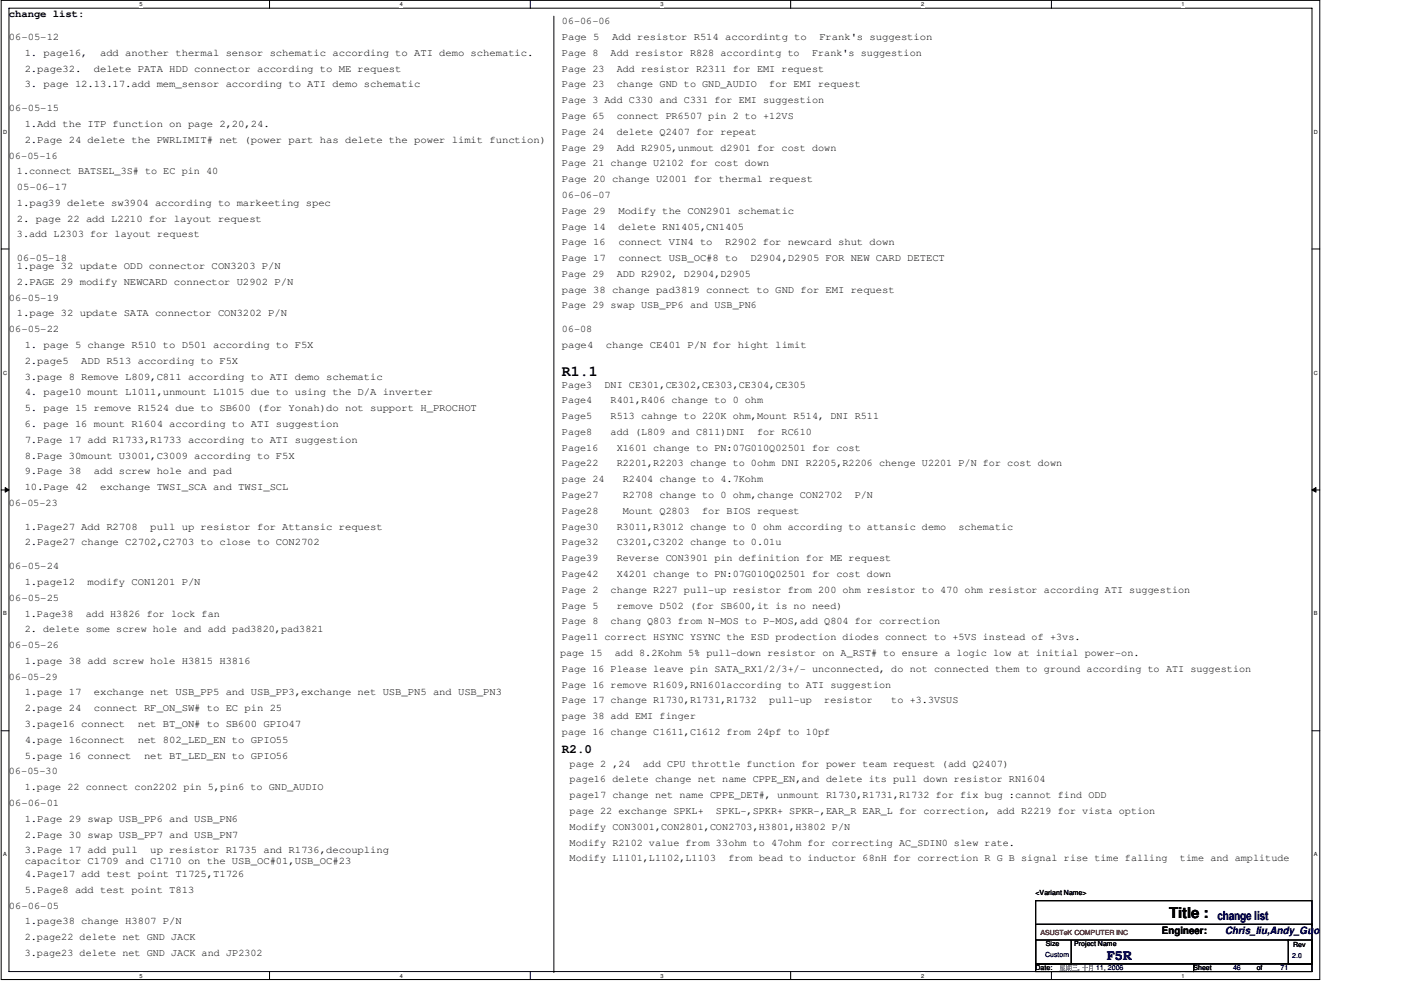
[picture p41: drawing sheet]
<svg xmlns="http://www.w3.org/2000/svg" width="297mm" height="210mm" viewBox="0 0 297 210" stroke-linecap="round" stroke-linejoin="round" font-family="sans-serif">
<defs><g id="words">
<g font-size="3.2">
<text x="119.1" y="79.8">R1.1</text>
<text x="247.9" y="194.7">Title :</text>
</g>
<text font-size="2.7" x="119.1" y="159.7">R2.0</text>
<g font-size="2.7" fill="#00f">
<text x="258.1" y="195.2">change list</text>
<text x="234.7" y="203.5">F5R</text>
</g>
<g font-size="2.2">
<text x="1.9" y="3.6">change list:</text>
<text x="119.1" y="5.1">06-06-06</text>
<text x="1.9" y="8.5">06-05-12</text>
<text x="5.2" y="11.9">1. page16,</text>
<text x="21.2" y="11.9">add another thermal sensor schematic according to ATI demo schematic.</text>
<text x="119.1" y="11.9">Page 8</text>
<text x="119.1" y="8.5">Page 5</text>
<text x="129.5" y="11.9">Add resistor R828 accordintg to</text>
<text x="129.8" y="8.5">Add resistor R514 accordintg to</text>
<text x="172.2" y="11.9">Frank's suggestion</text>
<text x="173.7" y="8.5">Frank's suggestion</text>
<text x="5.2" y="15.2">2.page32.</text>
<text x="19.9" y="15.2">delete PATA HDD connector according to ME request</text>
<text x="119.1" y="15.2">Page 23</text>
<text x="130.8" y="15.2">Add resistor R2311 for EMI request</text>
<text x="1.9" y="23.5">06-05-15</text>
<text x="5.2" y="18.5">3. page 12.13.17.add mem_sensor according to ATI demo schematic</text>
<text x="119.1" y="18.5">Page 23</text>
<text x="119.1" y="21.9">Page 3 Add C330 and C331 for EMI suggestion</text>
<text x="130.8" y="18.5">change GND to GND_AUDIO</text>
<text x="163.1" y="18.5">for EMI request</text>
<text x="5.2" y="26.9">1.Add the ITP function on page 2,20,24.</text>
<text x="119.1" y="25.2">Page 65</text>
<text x="119.1" y="28.6">Page 24</text>
<text x="130.8" y="25.2">connect PR6507 pin 2 to +12VS</text>
<text x="130.8" y="28.6">delete Q2407 for repeat</text>
<text x="1.9" y="33.6">06-05-16</text>
<text x="5.2" y="30.3">2.Page 24 delete the PWRLIMIT# net (power part has delete the power limit function)</text>
<text x="119.1" y="31.9">Page 29</text>
<text x="119.1" y="35.3">Page 21 change U2102 for cost down</text>
<text x="130.8" y="31.9">Add R2905,unmout d2901 for cost down</text>
<text x="3.6" y="37">1.connect BATSEL_3S# to EC pin 40</text>
<text x="3.6" y="40.3">05-06-17</text>
<text x="119.1" y="42">06-06-07</text>
<text x="119.1" y="38.6">Page 20 change U2001 for thermal request</text>
<text x="3.6" y="43.6">1.pag39 delete sw3904 according to markeeting spec</text>
<text x="3.6" y="47">2. page 22 add L2210 for layout request</text>
<text x="119.1" y="45.3">Page 29</text>
<text x="131.1" y="45.3">Modify the CON2901 schematic</text>
<text x="3.6" y="50.3">3.add L2303 for layout request</text>
<text x="119.1" y="48.7">Page 14</text>
<text x="119.1" y="52">Page 16</text>
<text x="131.1" y="48.7">delete RN1405,CN1405</text>
<text x="131.1" y="52">connect VIN4 to</text>
<text x="153.8" y="52">R2902 for newcard shut down</text>
<text x="3.6" y="55.4">06-05-18</text>
<text x="3.6" y="57">1.page 32 update ODD connector CON3203 P/N</text>
<text x="119.1" y="58.7">Page 29</text>
<text x="119.1" y="55.4">Page 17</text>
<text x="130.8" y="58.7">ADD R2902, D2904,D2905</text>
<text x="131.1" y="55.4">connect USB_OC#8 to</text>
<text x="159.1" y="55.4">D2904,D2905 FOR NEW CARD DETECT</text>
<text x="1.9" y="63.8">06-05-19</text>
<text x="3.6" y="60.4">2.PAGE 29 modify NEWCARD connector U2902 P/N</text>
<text x="119.1" y="65.4">Page 29 swap USB_PP6 and USB_PN6</text>
<text x="119.1" y="62.1">page 38 change pad3819 connect to GND for EMI request</text>
<text x="1.9" y="70.4">06-05-22</text>
<text x="3.6" y="67.1">1.page 32 update SATA connector CON3202 P/N</text>
<text x="119.1" y="70.4">06-08</text>
<text x="5.2" y="73.8">1. page 5 change R510 to D501 according to F5X</text>
<text x="5.2" y="77.1">2.page5</text>
<text x="17.2" y="77.1">ADD R513 according to F5X</text>
<text x="119.1" y="73.8">page4</text>
<text x="128.4" y="73.8">change CE401 P/N for hight limit</text>
<text x="5.2" y="80.5">3.page 8 Remove L809,C811 according to ATI demo schematic</text>
<text x="5.2" y="83.8">4. page10 mount L1011,unmount L1015 due to using the D/A inverter</text>
<text x="119.1" y="82.2">Page3</text>
<text x="128.2" y="82.2">DNI CE301,CE302,CE303,CE304,CE305</text>
<text x="5.2" y="87.2">5. page 15 remove R1524 due to SB600 (for Yonah)do not support H_PROCHOT</text>
<text x="119.1" y="85.5">Page4</text>
<text x="119.1" y="88.9">Page5</text>
<text x="129.5" y="85.5">R401,R406 change to 0 ohm</text>
<text x="129.5" y="88.9">R513 cahnge to 220K ohm,Mount R514, DNI R511</text>
<text x="5.2" y="90.5">6. page 16 mount R1604 according to ATI suggestion</text>
<text x="5.2" y="93.9">7.Page 17 add R1733,R1733 according to ATI suggestion</text>
<text x="119.1" y="92.2">Page8</text>
<text x="119.1" y="95.5">Page16</text>
<text x="129.5" y="92.2">add (L809 and C811)DNI</text>
<text x="130.8" y="95.5">X1601 change to PN:07G010Q02501 for cost</text>
<text x="160.5" y="92.2">for RC610</text>
<text x="5.2" y="97.2">8.Page 30mount U3001,C3009 according to F5X</text>
<text x="5.2" y="100.6">9.Page 38</text>
<text x="19.9" y="100.6">add screw hole and pad</text>
<text x="119.1" y="98.9">Page22</text>
<text x="130.8" y="98.9">R2201,R2203 change to 0ohm DNI R2205,R2206 chenge U2201 P/N for cost down</text>
<text x="1.9" y="107.3">06-05-23</text>
<text x="5.2" y="103.9">10.Page 42</text>
<text x="21.2" y="103.9">exchange TWSI_SCA and TWSI_SCL</text>
<text x="119.1" y="102.2">page 24</text>
<text x="119.1" y="105.6">Page27</text>
<text x="132.1" y="102.2">R2404 change to 4.7Kohm</text>
<text x="132.1" y="105.6">R2708 change to 0 ohm,change CON2702</text>
<text x="181.2" y="105.6">P/N</text>
<text x="5.2" y="112.3">1.Page27 Add R2708</text>
<text x="31.9" y="112.3">pull up resistor for Attansic request</text>
<text x="119.1" y="109">Page28</text>
<text x="119.1" y="112.3">Page30</text>
<text x="130.8" y="112.3">R3011,R3012 change to 0 ohm according to attansic demo</text>
<text x="132.1" y="109">Mount Q2803</text>
<text x="148.9" y="109">for BIOS request</text>
<text x="203.2" y="112.3">schematic</text>
<text x="5.2" y="115.7">2.Page27 change C2702,C2703 to close to CON2702</text>
<text x="119.1" y="115.7">Page32</text>
<text x="119.1" y="119">Page39</text>
<text x="130.8" y="115.7">C3201,C3202 change to 0.01u</text>
<text x="130.8" y="119">Reverse CON3901 pin definition for ME request</text>
<text x="1.9" y="120.6">06-05-24</text>
<text x="5.2" y="124">1.page12</text>
<text x="18.6" y="124">modify CON1201 P/N</text>
<text x="119.1" y="122.3">Page42</text>
<text x="119.1" y="125.7">Page 2</text>
<text x="129.5" y="125.7">change R227 pull-up resistor from 200 ohm resistor to 470 ohm resistor according ATI suggestion</text>
<text x="130.8" y="122.3">X4201 change to PN:07G010Q02501 for cost down</text>
<text x="1.9" y="127.4">06-05-25</text>
<text x="5.2" y="130.7">1.Page38</text>
<text x="18.2" y="130.7">add H3826 for lock fan</text>
<text x="119.1" y="129">Page 5</text>
<text x="130.8" y="129">remove D502 (for SB600,it is no need)</text>
<text x="1.9" y="137.4">06-05-26</text>
<text x="5.2" y="134.1">2. delete some screw hole and add pad3820,pad3821</text>
<text x="119.1" y="135.7">Page11 correct HSYNC YSYNC the ESD prodection diodes connect to +5VS instead of +3vs.</text>
<text x="119.1" y="132.4">Page 8</text>
<text x="129.5" y="132.4">chang Q803 from N-MOS to P-MOS,add Q804 for correction</text>
<text x="5.2" y="140.8">1.page 38 add screw hole H3815 H3816</text>
<text x="118.7" y="139.1">page 15</text>
<text x="119.1" y="142.5">Page 16 Please leave pin SATA_RX1/2/3+/- unconnected, do not connected them to ground according to ATI suggestion</text>
<text x="130.4" y="139.1">add 8.2Kohm 5% pull-down resistor on A_RST# to ensure a logic low at initial power-on.</text>
<text x="1.9" y="144.1">06-05-29</text>
<text x="5.2" y="147.4">1.page 17</text>
<text x="19.9" y="147.4">exchange net USB_PP5 and USB_PP3,exchange net USB_PN5 and USB_PN3</text>
<text x="119.1" y="149.1">Page 17 change R1730,R1731,R1732</text>
<text x="119.1" y="145.8">Page 16 remove R1609,RN1601according to ATI suggestion</text>
<text x="163.1" y="149.1">pull-up</text>
<text x="174.7" y="149.1">resistor</text>
<text x="189" y="149.1">to +3.3VSUS</text>
<text x="5.2" y="150.8">2.page 24</text>
<text x="5.2" y="154.1">3.page16 connect</text>
<text x="19.9" y="150.8">connect RF_ON_SW# to EC pin 25</text>
<text x="29.2" y="154.1">net BT_ON# to SB600 GPIO47</text>
<text x="119.1" y="152.5">page 38 add EMI finger</text>
<text x="119.1" y="155.8">page 16 change C1611,C1612 from 24pf to 10pf</text>
<text x="5.2" y="157.5">4.page 16connect</text>
<text x="5.2" y="160.9">5.page 16 connect</text>
<text x="29.2" y="157.5">net 802_LED_EN to GPIO55</text>
<text x="30.6" y="160.9">net BT_LED_EN to GPIO56</text>
<text x="1.9" y="164.2">06-05-30</text>
<text x="5.2" y="167.6">1.page 22 connect con2202 pin 5,pin6 to GND_AUDIO</text>
<text x="120.8" y="162.5">page 2 ,24</text>
<text x="120.8" y="165.9">page16 delete change net name CPPE_EN,and delete its pull down resistor RN1604</text>
<text x="136.3" y="162.5">add CPU throttle function for power team request (add Q2407)</text>
<text x="1.9" y="170.9">06-06-01</text>
<text x="120.8" y="172.6">page 22 exchange SPKL+</text>
<text x="120.8" y="169.2">page17 change net name CPPE_DET#, unmount R1730,R1731,R1732 for fix bug :cannot find ODD</text>
<text x="151.8" y="172.6">SPKL-,SPKR+ SPKR-,EAR_R EAR_L for correction, add R2219 for vista option</text>
<text x="5.2" y="174.2">1.Page 29 swap USB_PP6 and USB_PN6</text>
<text x="5.2" y="177.6">2.Page 30 swap USB_PP7 and USB_PN7</text>
<text x="120.8" y="175.9">Modify CON3001,CON2801,CON2703,H3801,H3802 P/N</text>
<text x="120.8" y="179.3">Modify R2102 value from 33ohm to 47ohm for correcting AC_SDIN0 slew rate.</text>
<text x="5.2" y="180.9">3.Page 17 add pull</text>
<text x="5.2" y="183.2">capacitor C1709 and C1710 on the USB_OC#01,USB_OC#23</text>
<text x="5.2" y="186">4.Page17 add test point T1725,T1726</text>
<text x="31.9" y="180.9">up resistor R1735 and R1736,decoupling</text>
<text x="120.8" y="182.6">Modify L1101,L1102,L1103</text>
<text x="154.4" y="182.6">from bead to inductor 68nH for correction R G B signal rise time falling</text>
<text x="250.1" y="182.6">time and amplitude</text>
<text x="5.2" y="189.3">5.Page8 add test point T813</text>
<text x="1.9" y="192.7">06-06-05</text>
<text x="5.2" y="196">1.page38 change H3807 P/N</text>
<text x="246.3" y="198">Engineer:</text>
<text x="5.2" y="199.3">2.page22 delete net GND JACK</text>
<text x="5.2" y="202.7">3.page23 delete net GND JACK and JP2302</text>
</g>
<text font-size="2.2" fill="#00f" x="259.8" y="198">Chris_liu,Andy_Guo</text>
<g font-size="1.5">
<text x="219.6" y="189.8">&lt;Variant Name&gt;</text>
<text x="221.7" y="200.7">Size</text>
<text x="227.7" y="200.7">Project Name</text>
<text x="274.1" y="200.8">Rev</text>
<text x="219.6" y="205.7">Date:</text>
<text x="253.1" y="205.7">Sheet</text>
<text x="266.4" y="205.7">of</text>
</g>
<text font-size="1.5" fill="#f00" x="220.6" y="198.3">ASUSTeK COMPUTER INC</text>
<g font-size="1.5" fill="#00f">
<text x="221.6" y="203">Custom</text>
<text x="274" y="203.2">2.0</text>
<text x="228.6" y="205.7">,</text>
<text x="232.4" y="205.7">11, 2006</text>
<text x="261.4" y="205.7">46</text>
<text x="271.5" y="205.7">71</text>
</g>
<g font-size="1.2">
<text x="29.5" y="1.4">5</text>
<text x="84.7" y="1.4">4</text>
<text x="140" y="1.4">3</text>
<text x="195.3" y="1.4">2</text>
<text x="250.5" y="1.4">1</text>
<text x=".7" y="28.4">D</text>
<text x="278.6" y="28.4">D</text>
<text x=".7" y="79.4">C</text>
<text x="278.6" y="79.4">C</text>
<text x=".7" y="130.5">B</text>
<text x="278.6" y="130.5">B</text>
<text x=".7" y="181.5">A</text>
<text x="278.6" y="181.5">A</text>
<text x="29.5" y="207.3">5</text>
<text x="84.7" y="207.3">4</text>
<text x="140" y="207.3">3</text>
<text x="195.3" y="207.3">2</text>
<text x="250.5" y="207.3">1</text>
</g>
</g></defs>
<path d="M.3 .1h279.5v207.6h-279.5zM1.9 1.7h276.3v204.3h-276.3z" fill="none" stroke="#000" stroke-width=".21"/>
<g fill="#fff">
<path d="M29.5 .3h.7v1.3h-.7z"/>
<path d="M29.5 206.2h.7v1.4h-.7z"/>
</g>
<path d="M57.1 .1v1.6M57.1 206v1.7" fill="none" stroke="#000" stroke-width=".21"/>
<g fill="#fff">
<path d="M84.7 .3h.7v1.3h-.7z"/>
<path d="M84.7 206.2h.7v1.4h-.7z"/>
</g>
<path d="M112.4 .1v1.6M112.4 206v1.7" fill="none" stroke="#000" stroke-width=".21"/>
<g fill="#fff">
<path d="M140 .3h.7v1.3h-.7z"/>
<path d="M140 206.2h.7v1.4h-.7z"/>
</g>
<path d="M167.6 .1v1.6M167.6 206v1.7" fill="none" stroke="#000" stroke-width=".21"/>
<g fill="#fff">
<path d="M195.2 .3h.8v1.3h-.8z"/>
<path d="M195.2 206.2h.8v1.4h-.8z"/>
</g>
<path d="M222.9 .1v1.6M222.9 206v1.7" fill="none" stroke="#000" stroke-width=".21"/>
<g fill="#fff">
<path d="M250.5 .3h.7v1.3h-.7z"/>
<path d="M250.5 206.2h.7v1.4h-.7z"/>
<path d="M.6 27.3h.9v1.3h-.9z"/>
<path d="M278.6 27.3h.8v1.3h-.8z"/>
<path d="M.6 78.3h.9v1.4h-.9z"/>
<path d="M278.6 78.3h.8v1.4h-.8z"/>
</g>
<path d="M.3 52.8h1.6M278.2 52.8h1.6" fill="none" stroke="#000" stroke-width=".21"/>
<g fill="#fff">
<path d="M.6 129.4h.9v1.4h-.9z"/>
<path d="M278.6 129.4h.8v1.4h-.8z"/>
</g>
<path d="M.3 103.9h1.6M1.1 103.4l.8 .5-.8 .5zM278.2 103.9l.8-.5v1zM278.2 103.9h1.6" fill="none" stroke="#000" stroke-width=".21"/>
<path d="M1.1 103.4l.8 .5-.8 .5zM278.2 103.9l.8-.5v1z" fill="#000"/>
<g fill="#fff">
<path d="M.6 180.4h.9v1.4h-.9z"/>
<path d="M278.6 180.4h.8v1.4h-.8z"/>
</g>
<path d="M.3 154.9h1.6M278.2 154.9h1.6M219.6 191h58.6v13.3h-58.6zM219.6 199.3h7.5v5h-7.5zM219.6 196h58.6M227.3 199.3h45.8M273.1 199.3h5.1v5h-5.1zM273.1 199.3h.1M278.2 196h.1M219.6 204.3h33.5v1.7h-33.5zM253.1 204.3h25.1v1.7h-25.1z" fill="none" stroke="#000" stroke-width=".21"/>
<g fill="#00f">
<path d="M224.9 204.6l.7 .1zM224.9 204.9h.7zM224.9 205.1h.7zM224.8 204.6l.1 .5zM225.6 204.6v.5zM225 205.1l-.3 .5 .4-.4zM224.9 205.4h.9zM224.9 205.5l.8 .1-.1-.1zM225.2 205.1l.1 .8v-.8zM224.6 205.8h1.3z"/>
<path d="M226.1 205l.4 .1zM226.1 205.3h.4zM226.7 204.6l.4 .1zM226.7 205h.4zM226.7 205.3l.4 .1zM226 204.8h.7zM226.1 204.6l.1 .9v-.9zM226.4 204.6l.1 .9 .1-.9zM225.9 205.4l.7 .1v-.1zM226.2 205.6l-.3 .3 .4-.2zM226.4 205.6l.1 .2zM226.7 204.6v.7l-.2 .6 .3-.5zM227 204.6l.1 1.2h-.2l.1 .1 .1-.1 .1-1.1z"/>
<path d="M227.4 204.7l1 .1-.1-.2zM227.5 205.1l.8 .1-.1-.1zM227.3 205.7h1.2l-.1-.1-.1 .1z"/>
<path d="M229.4 205.1h1.3zM230 204.6v1.3l.1-1.3z"/>
<path d="M231.1 204.6l.6 .1zM231.1 205h.6zM231.1 205.3l.6 .1zM231 204.6v.9l-.2 .4 .3-.4zM231.7 204.6l-.1 1.2h-.2l.2 .1z"/>
</g>
<path d="M219.6 191h58.6v13.3h-58.6zM219.6 199.3h7.5v5h-7.5zM219.6 196h58.6M227.3 199.3h45.8M273.1 199.3h5.1v5h-5.1zM273.1 199.3h.1M278.2 196h.1M219.6 204.3h33.5v1.7h-33.5zM253.1 204.3h25.1v1.7h-25.1z" fill="none" stroke="#000" stroke-width=".21"/>
<g fill="#00f">
<path d="M224.9 204.6l.7 .1zM224.9 204.9h.7zM224.9 205.1h.7zM224.8 204.6l.1 .5zM225.6 204.6v.5zM225 205.1l-.3 .5 .4-.4zM224.9 205.4h.9zM224.9 205.5l.8 .1-.1-.1zM225.2 205.1l.1 .8v-.8zM224.6 205.8h1.3z"/>
<path d="M226.1 205l.4 .1zM226.1 205.3h.4zM226.7 204.6l.4 .1zM226.7 205h.4zM226.7 205.3l.4 .1zM226 204.8h.7zM226.1 204.6l.1 .9v-.9zM226.4 204.6l.1 .9 .1-.9zM225.9 205.4l.7 .1v-.1zM226.2 205.6l-.3 .3 .4-.2zM226.4 205.6l.1 .2zM226.7 204.6v.7l-.2 .6 .3-.5zM227 204.6l.1 1.2h-.2l.1 .1 .1-.1 .1-1.1z"/>
<path d="M227.4 204.7l1 .1-.1-.2zM227.5 205.1l.8 .1-.1-.1zM227.3 205.7h1.2l-.1-.1-.1 .1z"/>
<path d="M229.4 205.1h1.3zM230 204.6v1.3l.1-1.3z"/>
<path d="M231.1 204.6l.6 .1zM231.1 205h.6zM231.1 205.3l.6 .1zM231 204.6v.9l-.2 .4 .3-.4zM231.7 204.6l-.1 1.2h-.2l.2 .1z"/>
</g>
<path d="M219.6 191h58.6v13.3h-58.6zM219.6 199.3h7.5v5h-7.5zM219.6 196h58.6M227.3 199.3h45.8M273.1 199.3h5.1v5h-5.1zM273.1 199.3h.1M278.2 196h.1M219.6 204.3h33.5v1.7h-33.5zM253.1 204.3h25.1v1.7h-25.1z" fill="none" stroke="#000" stroke-width=".21"/>
<g fill="#00f">
<path d="M224.9 204.6l.7 .1zM224.9 204.9h.7zM224.9 205.1h.7zM224.8 204.6l.1 .5zM225.6 204.6v.5zM225 205.1l-.3 .5 .4-.4zM224.9 205.4h.9zM224.9 205.5l.8 .1-.1-.1zM225.2 205.1l.1 .8v-.8zM224.6 205.8h1.3z"/>
<path d="M226.1 205l.4 .1zM226.1 205.3h.4zM226.7 204.6l.4 .1zM226.7 205h.4zM226.7 205.3l.4 .1zM226 204.8h.7zM226.1 204.6l.1 .9v-.9zM226.4 204.6l.1 .9 .1-.9zM225.9 205.4l.7 .1v-.1zM226.2 205.6l-.3 .3 .4-.2zM226.4 205.6l.1 .2zM226.7 204.6v.7l-.2 .6 .3-.5zM227 204.6l.1 1.2h-.2l.1 .1 .1-.1 .1-1.1z"/>
<path d="M227.4 204.7l1 .1-.1-.2zM227.5 205.1l.8 .1-.1-.1zM227.3 205.7h1.2l-.1-.1-.1 .1z"/>
<path d="M229.4 205.1h1.3zM230 204.6v1.3l.1-1.3z"/>
<path d="M231.1 204.6l.6 .1zM231.1 205h.6zM231.1 205.3l.6 .1zM231 204.6v.9l-.2 .4 .3-.4zM231.7 204.6l-.1 1.2h-.2l.2 .1z"/>
</g>
<path d="M117.4 3.4v202.6M117.4 206h.1" fill="none" stroke="#000" stroke-width=".21"/>
<use href="#words"/>
</svg>
